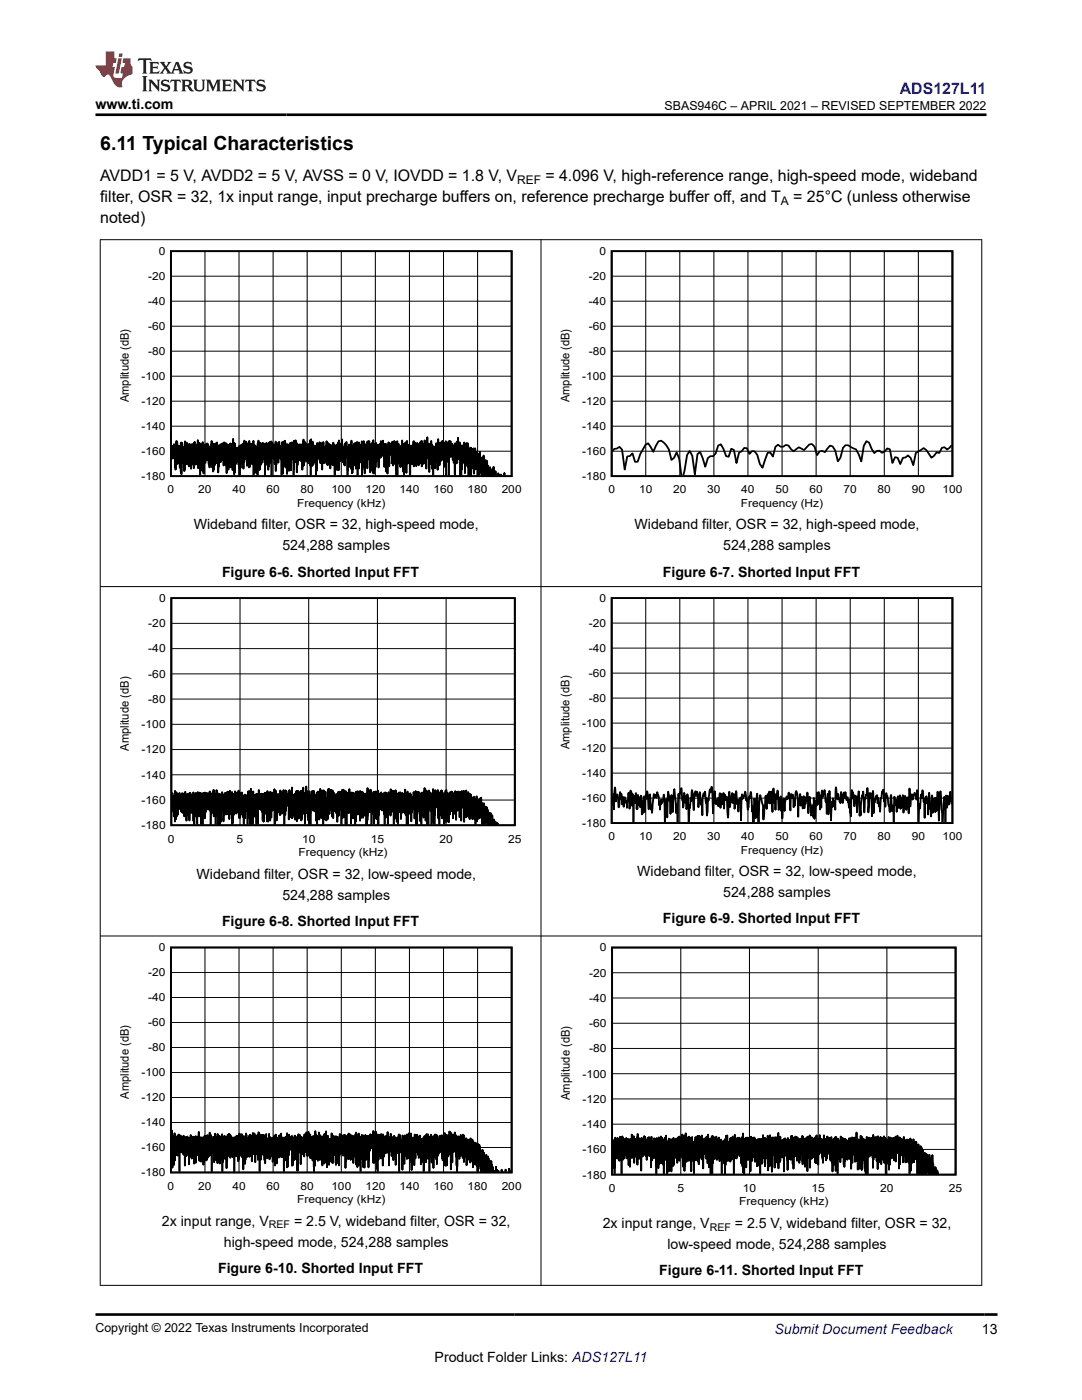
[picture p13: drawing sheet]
<svg xmlns="http://www.w3.org/2000/svg" width="216mm" height="279mm" viewBox="0 0 216 279" stroke-linecap="round" stroke-linejoin="round" font-family="sans-serif">
<defs><g id="words">
<text font-size="3.9" x="20" y="29.9">6.11 Typical Characteristics</text>
<text font-size="3.2" fill="#00f" x="179.6" y="18.7">ADS127L11</text>
<g font-size="3.2">
<text x="20" y="36.1">AVDD1 = 5 V, AVDD2 = 5 V, AVSS = 0 V, IOVDD = 1.8 V, V</text>
<text x="20" y="40.3">filter, OSR = 32, 1x input range, input precharge buffers on, reference precharge buffer off, and T</text>
<text x="108.8" y="36.1">= 4.096 V, high-reference range, high-speed mode, wideband</text>
<text x="158.3" y="40.3">= 25°C (unless otherwise</text>
<text x="20" y="44.5">noted)</text>
</g>
<g font-size="2.8">
<text x="19" y="21.8">www.ti.com</text>
<text x="38.7" y="105.6">Wideband filter, OSR = 32, high-speed mode,</text>
<text x="126.6" y="105.6">Wideband filter, OSR = 32, high-speed mode,</text>
<text x="56.4" y="109.8">524,288 samples</text>
<text x="144.3" y="109.8">524,288 samples</text>
<text x="44.3" y="115.1">Figure 6-6. Shorted Input FFT</text>
<text x="132.2" y="115.1">Figure 6-7. Shorted Input FFT</text>
<text x="39.2" y="175.3">Wideband filter, OSR = 32, low-speed mode,</text>
<text x="56.4" y="179.6">524,288 samples</text>
<text x="127.2" y="174.8">Wideband filter, OSR = 32, low-speed mode,</text>
<text x="144.3" y="179.1">524,288 samples</text>
<text x="44.3" y="184.8">Figure 6-8. Shorted Input FFT</text>
<text x="132.2" y="184.3">Figure 6-9. Shorted Input FFT</text>
<text x="32.3" y="244.6">2x input range, V</text>
<text x="58.7" y="244.6">= 2.5 V, wideband filter, OSR = 32,</text>
<text x="120.3" y="245.1">2x input range, V</text>
<text x="146.6" y="245.1">= 2.5 V, wideband filter, OSR = 32,</text>
<text x="44.7" y="248.8">high-speed mode, 524,288 samples</text>
<text x="133.2" y="249.3">low-speed mode, 524,288 samples</text>
<text x="43.5" y="254">Figure 6-10. Shorted Input FFT</text>
<text x="131.5" y="254.5">Figure 6-11. Shorted Input FFT</text>
<text x="195.9" y="266.1">13</text>
<text x="86.7" y="271.7">Product Folder Links: ADS127L11</text>
</g>
<text font-size="2.8" fill="#00f" x="154.5" y="266.2">Submit Document Feedback</text>
<g font-size="2.5">
<text x="132.6" y="21.9">SBAS946C – APRIL 2021 – REVISED SEPTEMBER 2022</text>
<text x="19" y="265.9">Copyright © 2022 Texas Instruments Incorporated</text>
</g>
<g font-size="2.4">
<text x="103.2" y="36.7">REF</text>
<text x="155.8" y="40.9">A</text>
<text x="25.7" y="80.3" transform="rotate(-90 25.7 80.3)">Amplitude (dB)</text>
<text x="113.7" y="80.3" transform="rotate(-90 113.7 80.3)">Amplitude (dB)</text>
<text x="25.7" y="149.8" transform="rotate(-90 25.7 149.8)">Amplitude (dB)</text>
<text x="113.7" y="149.5" transform="rotate(-90 113.7 149.5)">Amplitude (dB)</text>
<text x="25.7" y="219.2" transform="rotate(-90 25.7 219.2)">Amplitude (dB)</text>
<text x="113.7" y="219.5" transform="rotate(-90 113.7 219.5)">Amplitude (dB)</text>
</g>
<g font-size="2.2">
<text x="31.7" y="50.9">0</text>
<text x="119.6" y="50.9">0</text>
<text x="29.6" y="55.9">-20</text>
<text x="117.5" y="55.9">-20</text>
<text x="29.6" y="65.9">-60</text>
<text x="29.6" y="60.9">-40</text>
<text x="117.5" y="65.9">-60</text>
<text x="117.5" y="60.9">-40</text>
<text x="29.6" y="70.9">-80</text>
<text x="117.5" y="70.9">-80</text>
<text x="28.2" y="75.8">-100</text>
<text x="116.2" y="75.8">-100</text>
<text x="28.2" y="80.8">-120</text>
<text x="116.2" y="80.8">-120</text>
<text x="28.2" y="85.8">-140</text>
<text x="116.2" y="85.8">-140</text>
<text x="28.2" y="95.8">-180</text>
<text x="28.2" y="90.8">-160</text>
<text x="116.2" y="95.8">-180</text>
<text x="116.2" y="90.8">-160</text>
<text x="33.4" y="98.5">0</text>
<text x="39.6" y="98.5">20</text>
<text x="46.4" y="98.5">40</text>
<text x="53.2" y="98.5">60</text>
<text x="59.3" y="101.1">Frequency (kHz)</text>
<text x="60" y="98.5">80</text>
<text x="66.1" y="98.5">100</text>
<text x="72.9" y="98.5">120</text>
<text x="79.7" y="98.5">140</text>
<text x="86.5" y="98.5">160</text>
<text x="93.3" y="98.5">180</text>
<text x="100.1" y="98.5">200</text>
<text x="121.4" y="98.5">0</text>
<text x="127.5" y="98.5">10</text>
<text x="134.3" y="98.5">20</text>
<text x="141.1" y="98.5">30</text>
<text x="147.8" y="101.1">Frequency (Hz)</text>
<text x="147.9" y="98.5">40</text>
<text x="154.7" y="98.5">50</text>
<text x="161.5" y="98.5">60</text>
<text x="168.3" y="98.5">70</text>
<text x="175.1" y="98.5">80</text>
<text x="181.9" y="98.5">90</text>
<text x="188.1" y="98.5">100</text>
<text x="29.6" y="125.2">-20</text>
<text x="31.7" y="120.1">0</text>
<text x="117.5" y="125.1">-20</text>
<text x="119.6" y="120.1">0</text>
<text x="29.6" y="130.2">-40</text>
<text x="117.5" y="130.1">-40</text>
<text x="29.6" y="135.3">-60</text>
<text x="117.5" y="135.1">-60</text>
<text x="29.6" y="140.3">-80</text>
<text x="117.5" y="140.1">-80</text>
<text x="28.3" y="145.3">-100</text>
<text x="116.2" y="145.1">-100</text>
<text x="28.3" y="155.4">-140</text>
<text x="28.3" y="150.4">-120</text>
<text x="116.2" y="155.1">-140</text>
<text x="116.2" y="150.1">-120</text>
<text x="28.3" y="160.4">-160</text>
<text x="116.2" y="160">-160</text>
<text x="28.3" y="165.5">-180</text>
<text x="116.2" y="165">-180</text>
<text x="121.4" y="167.7">0</text>
<text x="127.5" y="167.7">10</text>
<text x="134.3" y="167.7">20</text>
<text x="141.1" y="167.7">30</text>
<text x="147.9" y="167.7">40</text>
<text x="154.7" y="167.7">50</text>
<text x="161.5" y="167.7">60</text>
<text x="168.3" y="167.7">70</text>
<text x="175.1" y="167.7">80</text>
<text x="181.9" y="167.7">90</text>
<text x="188.1" y="167.7">100</text>
<text x="33.5" y="168.1">0</text>
<text x="47.2" y="168.1">5</text>
<text x="59.6" y="170.8">Frequency (kHz)</text>
<text x="60.3" y="168.1">10</text>
<text x="74" y="168.1">15</text>
<text x="87.7" y="168.1">20</text>
<text x="101.4" y="168.1">25</text>
<text x="147.8" y="170.4">Frequency (Hz)</text>
<text x="31.7" y="189.9">0</text>
<text x="119.7" y="189.9">0</text>
<text x="29.6" y="194.8">-20</text>
<text x="117.5" y="194.9">-20</text>
<text x="29.6" y="199.8">-40</text>
<text x="117.5" y="199.9">-40</text>
<text x="29.6" y="209.8">-80</text>
<text x="29.6" y="204.8">-60</text>
<text x="117.5" y="205">-60</text>
<text x="28.2" y="214.8">-100</text>
<text x="116.2" y="215">-100</text>
<text x="117.5" y="210">-80</text>
<text x="28.2" y="219.8">-120</text>
<text x="116.2" y="220.1">-120</text>
<text x="28.2" y="224.8">-140</text>
<text x="116.2" y="225.1">-140</text>
<text x="28.2" y="229.8">-160</text>
<text x="116.2" y="230.2">-160</text>
<text x="28.2" y="234.8">-180</text>
<text x="33.4" y="237.4">0</text>
<text x="39.6" y="237.4">20</text>
<text x="46.4" y="237.4">40</text>
<text x="53.2" y="237.4">60</text>
<text x="60" y="237.4">80</text>
<text x="66.1" y="237.4">100</text>
<text x="72.9" y="237.4">120</text>
<text x="79.7" y="237.4">140</text>
<text x="86.5" y="237.4">160</text>
<text x="93.3" y="237.4">180</text>
<text x="100.1" y="237.4">200</text>
<text x="116.2" y="235.2">-180</text>
<text x="121.5" y="237.9">0</text>
<text x="135.2" y="237.9">5</text>
<text x="148.2" y="237.9">10</text>
<text x="161.9" y="237.9">15</text>
<text x="175.6" y="237.9">20</text>
<text x="189.3" y="237.9">25</text>
<text x="59.3" y="240.1">Frequency (kHz)</text>
<text x="147.5" y="240.6">Frequency (kHz)</text>
</g>
<g font-size="2.1">
<text x="53.7" y="245.1">REF</text>
<text x="141.6" y="245.6">REF</text>
</g>
</g></defs>
<g fill="none" stroke="#000" stroke-width=".35">
<path d="M34.1 50.1h68v44.9h-68zM122.1 50.1h67.9v44.9h-67.9zM34.3 89.5v2.1l.2-2.6v2.1v-2.1l.1 2.4v-2.5l.1 2.4v-2.7l.1 3 .1-2.2v3.9v-4.2l.1 2.2v-1.9v4.4l.1-4.9v1.4l.1-2.3 .1 2.3 .1-2v4.3l.2-3.4 .1 2.2v-2.5v2.7l.1-2.4v1.1l.1-.7v3.8l.1-4.1v2.6v-2.4l.1 4.8 .1-6v6.4l.1-6.4v3.3l.1-3.1v3.7l.1-2.7 .1 3 .1-3.1 .1 4.6v-4.9l.1 4.6v-5.6l.2 4.3v-3.6l.1 3 .1-3.5v4.4l.2-3.3v2.7v-2.8v3.4l.1-3.4 .1 3.8 .1-4.5 .1 4.4 .1-4.3 .1 4.9 .1-4.8v4l.1-4.2v3.7l.1-3.6 .1 4 .1-4.1 .1 4.9 .1-5.1v3.8v-4l.1 4v.2l.1-3.6 .1 3.9v-3.9v-.1l.1 3.2v-2.8l.1 2.2 .1-2.3v1.9l.1-3.1 .1 5.7v-3.3v-.3v1.8l.1-1.8v2.3l.1-3.8 .1 2.3v-2.1v6.3M39.9 94.9l.1-5.3v1.7v-2.2v2l.2-2.4v4.7l.1-4.4v4.9l.1-5.7 .1 3.5 .1-3v5.8l.1-5.7 .1 2.2 .1-2.2v2.3v-1.9v1.5l.1-1v2.7v-3.5l.1 2.4v-2.7l.1 3.1 .1-3.2 .1 3.3v-2.6l.1 2.3v-2.9l.2 4.1v-3.7l.1 4.3 .1-3.9v3.7v-3.4l.1 2.9v-3.2v1.8l.1-2v2.8l.1-4 .2 5.3v-4.9v1.5l.1-.8v4.8v-4.3v4.5l.1-5.2v4.9l.1-4.8v1.9v-2.3l.1 3 .1-2.2v3.4v-3.8v3.1l.1-3.6 .1 2.8 .1-2.2v1.2v-1.1v3.3l.1-4.2 .1 2.9v-2.4v1.6l.1-1.5v1.4v-.6v4.6l.1-5.1 .1 4v-3.5v2.8l.1-3.4v1.8l.1-1.8v1.9l.1-2.3v3.6l.2-3.4v3v-3.2l.1 2.1 .1-2.3 .1 2.9v-2.3l.1 1.3v-.7v3.2l.1-4.6 .1 3.4 .1-3.1v2.1l.1-1.5v3.6l.1-4.4v1.8v-1.4l.1 5.6 .1-5.4v1.6l.1-1.9 .1 1.5v-1.3l.1 4.8v-4.9l.1 4.3 .1-4.4 .1 4.6 .1-4.8 .1 4.2v-4.1l.1 4.6v-4.5l.2 2.8v-2.5v4.8l.1-6.2v4.2l.2-2.8v1.5v-.4v4.6l.1-6.3v5.9l.1-5.5 .1 3.9 .1-3.3v2.1l.2-2.1v2v-2l.2 2.2v-2.3l.1 3.5 .1-3.7v4.2l.1-4.3v5.8l.1-5.5 .1 4.1v-3.5l.1 1.9v-2.4v2.9l.1-3.6v2.5l.1-2v2.9l.1-3.2v3.6l.1-4 .1 5 .1-5v3.7l.1-4.3v3.5v-2.6v2l.1-2.5 .1 2.8 .1-3 .1 3.2v-2.9l.1 4.6v-4.3l.2 3.9v-3l.1 2.6 .1-3.9v5v-5.3l.1 5.2 .1-4.7 .1 4.2v-4l.1 3.1v-2.2l.1 2.2v-2.4l.2 1.7v-2.6v4.2v-3.2l.2 2.1v-3.6v6.9l.1-6.1v5.6l.2-5.5 .1 3v-2.8v4l.1-4 .1 5.4v-5v4.1v-4.4l.1 3.8 .1-3.9v5.8v-6.4l.1 3 .1-3.6v3.8v-2.1l.1 1.9 .1-2.4v4.7v-4.4l.1 4.2v-5.2l.2 4.3 .1-4.2 .2 3.8v-3.9l.1 2.9 .1-2.8v1.6l.1-1.3v2.7l.1-2.6 .1 6v-6.4l.1 3.3 .1-3.4v2.6l.1-2.1v3.9v-4.4l.1 3.9 .1-3v2.4l.1-2.2v.6v-.6v.2v4.1l.1-4.2v2.6v-2.7v3.6l.1-4.8 .1 3.4 .1-2.7v2.8v-3.6l.1 4.1 .1-4.2 .1 6.8 .1-6.6v3.1l.1-2.7 .1 2.8 .1-2.9v2.4l.1-2.2 .1 3.7 .1-3.3v.1v3.3l.1-4.5v5.9l.1-5.2v4l.1-4v3.5v-3.2l.1 3.1 .1-3.8 .1 3.9 .1-3.5v.3v-.5v1.5v-1.8l.1 1.9v-2v3.1l.1-2.1 .1 2.3 .1-2.5 .1 2.7v-2.7v.2l.1 5.7v-6.1v4.3l.1-4.9 .2 6.3v-5.7v3.7l.1-3.7 .1 3.3v-3.8v4.7l.1-5.1 .2 5.4v-4.1l.1 2.6v-2.3v2.3v-2.1l.1 1.5v-.7l.1 4.1v-6v3.7v-2.9l.1 3.5v-3.4l.1 1.3v-.9v3.4l.1-4.6v3.3v-3l.1 5v-4.7v3.4l.2-4.3v1.9l.1-1.3v4.9l.1-5v3.6l.1-4.2v3v-2.5l.1 2.6v-3.1l.1 2.8 .1-2.7 .1 3.4v-3.2v6.3M58.6 94.9l.1-7 .1 3.1v-2.5l.1 3.7 .1-4.3v3.2l.2-2.6v2v-1.4v5.2l.1-5.8 .1 4.4v-3.6l.1 2.6v-2.7l.1 1.8v-2.2l.1 2.7 .1-2.8 .2 3.3 .1-3.3 .1 3.1v-3l.1 5 .1-5 .1 4.3v-3.7v3.3l.1-5v5.2v-4.7v3.6l.1-3.3v3.8l.2-4.1 .2 3.2v-2.8l.1 2.2v-2.2v3.5v-3.3l.2 2.9 .1-2.5v3.2l.1-3.5v3.4v-.5v-3.2l.1 2.8 .1-2.3 .1 3.8v-5l.1 7 .1-7.2v3.4v.5v-3.2l.2 4.6 .1-4.9v4.6l.1-3.3v3.3v-2.7l.1 2.3 .1-3.3 .1 2.8v-2.9l.2 3.6v-3.3v5.7l.1-5.8 .1 4.8 .1-5.5v3.5l.1-2.8v1.4v-1.8l.1 2.7 .1-2.2v1.6v-2.1l.1 1.9 .1-2.4 .1 4.2 .1-3.9v3.3l.1-2.8v3.4v-3.5l.1 3.6v-4.1l.1 5.3v-5.1l.1 2.7v-3l.2 4.2 .1-2.9v2.1l.1-2v1.7l.1-2.2v3.1v-3.2l.1 2.3 .1-2.4v2.1l.1-3v4.4l.1-4.2 .1 4.5v-4.3l.1 4.2v-4.2l.2 3.1 .1-2.6v3.1l.1-3.4v4.8v-4.6l.1 .3v-.4v3.5l.1-3.2 .1 3.5v-3.4l.2 3.6 .1-4.5v4.6l.2-4.2 .1 6.1 .1-5.9 .1 3.1 .1-2.4v4.2l.1-4.7v3l.1-3.4 .1 4.2v-4.1l.1 5.1v-5.7v3.3l.1-3.6 .1 5.9v-4.6l.1 2.1v-2.5l.1 3.2 .2-3.6v3.1l.1-1.9v.8l.1-2.7v3.1l.1-1.5 .1 2.9v-2.9v3l.1-3v2.5v-1.9v2.8l.1-3.6v2.6l.1-2.4v3.6v-4.4v3.4l.1-3.2v2.6l.1-2.3 .1 2v-.2v-2.6v3.1l.2-2.2v2.1v-2v5.7l.1-4.2v-.2v3.5v-4v.7l.1-1.2v1.9v-2.2l.1 3.8 .1-4.3v4.5l.1-3.5v.2v-1.1l.1 2.3 .1-2.3 .1 4.8v-5.7l.1 6.5 .1-5.4v5.4l.1-4.9v4.1l.1-4.6 .1 3.9 .1-3.4v3.1v-4v3.5v-3.7l.1 3 .1-2.6v2.1l.1-1.7v3.3v-2.7v3.7v-5l.1 1.7v-1.9l.1 3.2 .1-3.3 .1 6.7M71.4 94.9v-6.3l.1 4.5v-3.9l.1 1.4v-.6v3.5v-5.2l.1 4.1 .1-3.7v3.6l.2-3.5v1.7l.1-1.7v1.5v-1.3v3.3l.1-4.2v6.8l.1-6v-.3l.1 3.4v-2.3v2.1l.1-2.3 .1 2v-3.5v4.9l.1-4.4v4.8l.1-4.4v5.6l.1-5.5v2.5l.2-2.9v2.4l.1-1.7v1.4v-2.5l.1 5.3 .2-5.5v1.6l.1-1.3 .1 2.1v-2.4l.1 3.7v-2.9v1.3v-1.1l.1 5.3v-5.1v2.4l.2-3 .1 2.8v-3l.1 5.6 .1-4.8v5.2l.1-6.6 .1 6.7 .1-5.9v5.2l.1-5.2v4.9l.1-4.6v4.4l.2-4.9v3.7l.1-3.3v2.7l.1-2.5v2.3l.1-1.8v2.5v-3.3l.1 4.6 .1-4.3 .1 1.9 .1-2.3 .1 2.7 .1-3.3v3.2l.1-1.8v1.3l.1-2.2 .1 2.1 .1-1.8v2.2v-3.1v2.2l.1-1.5 .1 2.2v-2.1v2l.1-1.6v2v-1.9v4l.1-4.6 .1 4.1 .1-4.1 .1 5.5v-5.4l.2 3.4v-2.9v5.3v-4.6l.1 2.2v-2.5v3.3l.1-4.6 .2 4.7v-4.5v2l.1-.5v.7v-1.7v1.7l.2-2.2 .1 1.9v-1.4v1.9l.1-2.7 .1 4.2v-3.2l.1 3.4v-3.6v2.4v-2.3v3.8l.1-4.8 .1 2.5v-1.3v2.3l.1-3.6v2.7v-2.6l.1 3.8v-3l.1 3.8v-2.5l.1 2.2v-1.6v3.1l.1-4.1v5.1v-5.1v3.8l.2-5.6v6.9v-6.2v.8l.1-1v3.9v-3.7l.1 3.6v-3.7v3.9l.1-2.9 .1 3 .1-3.4 .1 3.9v-3.9v4l.1-3.8v2.9l.1-3.1v3.4v-3.7l.1 2.4v-3.4l.2 6.2 .1-5.1v3.6l.1-3.4v5.6l.1-6.4 .1 3.7v-2.3l.1 1.8v-2.8l.1 2.3v-2.9l.1 6.2 .1-6.4 .1 4.1v-3.4v2.9l.1-2.6v3.5l.1-3.7 .1 3v-3l.1 2.1 .1-1.9v5.9M81.9 94.9v-5.8v2l.1-2.2v3.3l.1-3.1 .1 3.6 .1-3.7 .1 3v-2.6v2.7l.1-4 .1 5v-5l.2 4.2v-3.3l.1 2.5 .1-3.1v2.3v-1.9l.1 4.2v-4.1v.6v-.7v1.8v-1.9l.1 3.7 .1-4v3.8v-3.1l.1 3.4v-2.9l.1 3.3 .2-4.3v3.7l.1-3.4v3.6l.1-4.3v4.1l.1-3.6 .1 3.1v-3.8l.1 5.1v-4.2v2.2l.1-2v2.2l.1-2.7v3.1v-3.1l.1 4 .2-4.7 .2 3.6v-2.9l.1 1.3v-.7l.1 4.3 .2-6.2v3.9v-2.8l.2 3.1v-2.5v1l.1-.7v4.2v-4.7l.1 5.4v-5.5l.1 3.1 .1-3.2 .1 2.1v-1.5v3.3v-4.5l.1 4.8 .1-4v4.8l.1-4.3v1.1v-1.4l.1 2.6v-2.5v5.8M86.5 94.9v-5.6v3l.1-3.2 .1 2.2 .1-2v1v-.7v3.9l.1-2.8v-.4v2l.1-3.3v3.2l.1-3.8v2.6l.1-2.4v3l.1-1.8v4l.1-6.2 .1 4.5 .1-3v2.2l.1-1.8v3.4v-4.6l.2 2.8v-2.8l.1 2.6v-2.1v3.2v-3.2l.1 3 .1-3.3v3.1l.1-3.6v3.7v-2.4v1.2l.1-1.4v2.2l.1-2.4v2.8l.1-3 .1 4.5v-4.1v1.5l.1-2.3 .1 3.9 .1-4.2v6.9l.1-5.5v-.3v1.9l.1-2.5 .1 3 .1-3.3v1.9v-1.6l.1 6.4M89.6 94.9v-6.9l.1 2.8 .1-1.9 .1 1.4v-2.3v3.2l.1-2.7v2.6v-2.1l.2 1.8v-2v2.1l.1-2.3 .1 3.2v-2.3l.1 2.1v-2.6v3.4l.1-3.5v2.7l.1-2.4 .1 5.5v-6.2v4.1v-3.5l.1 3.5 .2-4.2v3.9l.1-4.2v4.3l.1-3.1v2.5l.1-4.4 .1 3.9 .1-2.8v2.9l.1-3.1 .1 3 .1-2.5v6.1M91.9 94.9v-6.1v6.1M91.9 94.9v-5.3l.1 5.3 .1-5.9 .1 3.3v-3.4l.1 3.1 .1-3 .1 3v-2.6l.1 2.5v-3.3v3.8v-4.1l.2 6.1 .1-4.9v2.8l.2-3.9v3.8v-1.7v2.2v-4l.1 4.2 .1-4.5v4.8l.1-4.5v3.6l.1-3.1v5.7l.1-5v5M93.6 94.9l.1-4.8v3v-3.3v.5l.1-.8v2.7l.1-2.9 .1 5.6v-5.6v5l.1-4.8 .1 4 .1-3.7 .1 3.3v-3.4v1.8v-2l.1 2.7v-2.7l.1 5.1v-3.7l.1 2.4v-3l.1 3.3v-4.1l.1 4.2 .1-3.6 .1 3.4 .2-3v4.4l.1-4.4v2.8v-2.6l.1 1.8 .1-1.8v1.4v-1.3v.3l.1 3.6 .1-4.5v2.6l.1-1.4 .1 2.6 .1-2.6 .1 3.5 .1-3.6v3.6l.1-3.3 .1 3.3v-4v4v-3.4l.2 2.9 .1-2.4v2.9"/>
<path d="M96.9 94.9v-3.1l.1 3.1 .2-2.5v2.5v-2.9v2.7v-1.5l.1 1.7 .1-2 .1 2M97.5 94.9v-.7l.1 .7M97.6 93.9v1zM97.7 94.9v-1.1v1.1M97.7 94.9v-.8v.8M97.7 94.9l.1-1.7v1.7M97.9 94.9v-.2v.2M98 94.1v.8zM98.1 94.9v-.7v.7M98.1 94.9v-.8v.8M98.2 94.9v-1.1v1.1M98.2 94.9l.1-1v1"/>
<path d="M98.3 94.9v-1.4v1.4M98.4 94.9v-.2v.2M98.5 94.9v-1.7v1.7M98.9 94.9v-.8v.8M99.3 94.9v-.3v.3M99.4 94.4v.5zM99.8 94.9h.1M100 94.9v-.2v.2M100.7 94.9v-.5v.5M122.2 90l.4-.4 .5-.1 .5-.3 .5 .5 .6 4 .5-2.6 .5-.1 .5-.5 .5 1.7 .5-.1 .6-1.5 1-1.8 .5-.3 1.1 1.7 1-2.1 .5-.2a4.5 4.5 0 0 1 2.1 3.9l.5-.4 .5-1.1 .5 1.3 .4 3.3M189.9 88.9l-.9 .8-.5-.5-.6 .2-.5 1-.5-.1-.5 .7-.5 .4-1.1-1.6-.5-.4-1.6 1-.5 2.4-.5-1.4-.5-.5-.5 .4-.5 .1-.6 1.2-.5-1.2-.5-.2-.5 1.2-.5-2.7-.6-.2-.5 .6-.5 .3-.5-.5-.5 .1-.6 .4-1-2.1-.5-.2-.5 .9-.5 3.1-1.1-2.4-1.5-.8-.6-.1-.5 .6-.5 2-.5 .7-.5-2.2-.6-.8-.5-.2-1 1.3-.5-.2-.6 .1-.5 .7-.5-1.7-.5-.5-.5 .1-1.1 1.1-1-.5-1 .8-.6-.5-.5-.7-.5-.1-.5 .4h-.5l-.5-.5-.6 .5-.5 1.9-.5-.8-.5 .1-1.1 2.9-.5-.7-.5-1.8-.5-.7-.5-.1-.5 .6-.6-1.1-.5-.1-.5 .7-.5 .3-.5 2-.6-2.6-.5-.2-.5 1.6-.5-.2-.5-1.4-.6-.9-.5 .2-.5 1.6-.5 .6-.5-.1-.6 .4-.5 1.8-1-3-.5 .4-.6 4.1-.5-3.7-.5-1-.5 .8-.8 4.1M122.1 119.4h67.9v44.9h-67.9z"/>
<path d="M122.2 160.1l.1 .6 .1-2.2 .1 3 .2-4.4 .2 2.9 .2-1.5 .4 2.6 .2-3 .2 1.4 .1-1.1 .1 2.1 .2-1.5 .2 2 .2-1.9 .3 1.2v-.6l.1 1.5 .3-3 .2 3.2 .2-3.6 .3 .9v2.1l.2-2.3 .1 5.6 .1-4.9 .1-.3 .1 1.4 .1-2 .2 3.1 .1-.7 .1 .8 .1-2.9 .1 2.1 .2-1.6 .2 2 .1-2.3 .2 3.7 .2-2.7v2.5l.2-3.4 .2 3.2 .1-3.1 .1-.3 .1 .7 .1-1.5 .3 3.6 .3-3 .2 3.1 .1-.8 .1 1.4 .4-3.7 .1 .7 .2-.6 .2 .6 .1-1.1 .1 .1 .3 .9v1.6l.1-.7 .1 1.6 .1-1.4v.3l.2-1v.8l.2-.5 .1 .2 .2-1.4 .2 5.5M132.7 164.1l.2-4.6 .2 3.6 .2-5.1 .3 1.9 .1-.4 .1 2.9 .2-3.7 .2 3.4 .4-4.6 .3 4.8 .1-1.9 .1 .2 .1 3.5M135.3 164.1v-5.3l.1-.4 .1 .9 .4-2 .4 3.9 .2-3 .2 2 .1-1.3 .2 2.6 .2-3 .1 .5 .1 5.1M137.4 164.1l.2-3.4 .1 .5 .1-2 .1 .7 .2-2.2 .4 4 .1-3.4 .2-.4 .1 1 .1-.9 .2 .6 .2 2.5 .2-3 .1 .1 .2 2.4 .1-1 .1 3.1 .1-3.3 .2-1.1 .1 .5 .2-.8 .2 2.2v-.9l.2 3.5 .1-3.2 .1-.3 .1 .5 .2-2.2 .2 .5 .2-1.1 .3 5.3v-2.2l.2 .2 .1-2.4 .1 2.4 .1-.2 .1 .4 .1-.5 .1 .4 .1-1.1 .1 1.6 .3-2.6 .2 2.9 .1-2.8 .1 1 .1-.8 .1 .4v1.5l.2-2.3 .1 3.2 .1-2.8 .2 1.1 .2-.7 .3 4.2 .2-5.2 .2 3.1 .1-1.9 .1 1 .2-1.9 .2 2 .1-1.8 .2 2.9 .3-3.5 .1 2.5 .1-.2 .1 .4 .1-.9v2.3l.2-2.3 .1 .6 .1-1.1 .2 4.5 .2-5.2 .1 .9 .1-.6 .1 .2 .1-.1 .2-.9 .3 1.8v-.5l.1 .2 .1 2.1 .3-2.6 .1-.1v.4l.2-1.3 .3 4 .1-1.1v3.2M150.3 164.1v-2.6l.1 2.6 .1-4.7 .3 3.9 .2-4.9 .4 5.7 .3-5.4 .5 1.8 .1 3.1 .1-2.1 .1 1.3 .2-3.7 .1-.3 .2 2.6 .2-2.9v-.1l.2 1.9 .1-2.3 .1 2.4 .3-2.4v.1l.2 3.9 .3-4.7 .3 4.3 .2-2.9v-.3l.1 1 .1-1.6 .3 3.8 .2-2.3 .1 1.6 .1-2 .1 3 .1-2.4 .1 3.9 .1-3 .2-1.1 .1 2.6 .2-2.3 .2-.7 .2 .6 .1-.1 .2-1.2 .3 3.6 .1-3.4 .2 .8 .2-.6v.1l.2 2.4 .1-1.5 .1 1.2v-.2l.1-2.4 .2-.3 .2 1.2 .2 3.9 .1-3.5 .1 1.1 .2-2.1 .1 2.3 .1-1.8 .3 2.4 .2-2.5 .1 2.4 .1-1.3v-.2l.2 .7 .3-2.3 .2 4.1 .2-3.3 .2 1.4 .1 2.4 .2-2 .1 .5 .2-.5v2.3l.1-3.8 .1 4.1 .3-3.6 .1 1 .1-2.6 .2 2.3 .2-2.4 .2 3.5 .1-2.9 .2 2.5 .1-3.5 .1 1.4 .2-1 .1 .4 .1-.8 .2 2.3 .2-.3v.5l.1 2.2 .2-4 .1 4.1 .2-4.7 .3 2.8v3.1l.2-3v-.6l.1 1 .1-1.8 .1 1.6 .1-1.1 .1 .6 .1-.4 .1 1.6 .1-4.5 .3 2.4 .1-1.1 .4 1.6v-.5l.1 .8 .1-2.2 .2 .5 .2 1.7 .2-2.1 .2 1 .1-1.1v.1l.2 1.5 .2-.6 .4 2.2v-1.7l.3 3.3 .2-5.2 .1 1.7 .1-1.3 .3 2.8 .1-2.2 .1 1.5 .1-1.3 .2 3.2 .1-3.1 .2-1.1 .2 4.9 .2-1v.9l.2-2.9 .1-1.1 .1 .4 .1-1.1 .2 4.2 .1-.1 .1-2.9 .1 .3 .4-2.2 .2 4.8 .2-3.8 .2 .9 .1-.9 .1 .4 .1 4.2 .2-5.1 .1 4.5 .1-2.4 .1 .3 .3-1.3 .1 .3 .1-.5 .1 1.6 .1-1.1 .2 1.8 .1-.7 .1 1.7 .1-2.6 .1-.2 .1 .1 .1-1.3 .3-.4 .1 2.4 .1-1.1 .2 2.1 .1-2.7 .4 1 .4 2.8 .2-3.4 .2 3.2 .2-1.2 .1 .4v3l.2-5.1 .2 1.7 .2-1v2.3l.3-3.1 .1 2.3 .1-1.6v.2l.2-1.1 .1 2.7 .3-2.2v1.8l.2-2.3 .1 3.5 .2-3.3 .1-.1 .3 2.8 .2-2.5v1.2l.2-.5v2.5l.1-4.9 .2 3.6 .2-2.3 .2-.2 .1 1.1 .4-1.4 .4 1.4 .1-1.9 .2 6.4M183.3 164.1l.2-3.7 .1 1 .2-2.8 .1 .7 .2-1.6 .2 2.4 .1-.3 .1 3.4 .1-3.9 .1 .8 .1-1.2 .2 1.5 .1-.9 .1 3.1 .2-4.4 .1 3.2 .2-.1 .1 1.6 .2-4.2 .1 3.5 .1-2.3 .1-.4 .1 .4 .1-.7 .1 2.9 .2-2.9 .1 2.6 .2-3.8 .2 5.8 .4-5.9 .3 6.2M188.1 164.1l.4-5.1 .1 .8v4.3M189.9 160.5l-.3-2.5-.3 2.6-.2-1.8-.1 2.4-.2-2.5-.1 5.4M34.1 189.1h68v44.9h-68zM34.3 228.1v1.5v-4l.1 7.4 .1-6.3v3.3l.1-3.1 .1 3.5v-3v5.1l.1-6.4 .1 5.5 .1-4.6 .1 3.5 .1-3.7 .1 3.7v-3.4l.2 3.5v-3.1v2v-2.3l.1 2.6 .1-3.4v3.1l.1-2.5v6.8v-7.3l.2 3.3 .1-2.8v2.1l.1-1.6v2.5v-3.3v2.6l.1-2.2 .1 2.6v-2.7l.1 1.4v-1v2.9l.1-3.7 .1 3.9 .1-3.2 .1 5.3v-5.5l.1 3.7v-3.9l.1 3.7 .1-2.8v2.9l.2-3.9v2.8l.1-2.4 .1 2.1 .1-2.3v5.4l.1-4.4 .1 2.5v-2v2.4l.2-4.4v3.7v-3.5l.2 4.5 .2-4.2v2.9l.1-3.1v3.3v-2.8l.1 1.8v-1.2v.2v4.1l.1-4.6v1.5l.1-1.8v2.6v-2.6v3.4l.1-3.9 .1 5.3v-5.3l.1 2.8v-1.9v1.6l.1-1.7v1.5v-1.9l.1 2.5 .1-2.5v3.4v-3.8l.1 3.1 .1-4 .1 5.8 .1-4.7v2.4l.1-1.6 .1 2.8v-3.6v4.9v-4.4l.1 3.7 .1-4.2 .2 3.5v-3.4v1.3v-.5l.1 4.6v-5.1l.1 4.5 .1-4.8v2.5l.1-3v4.4l.1-3.7 .1 4.3v-4.2l.1 4.2 .1-5v4.7v-4.5l.1 4v-4.2l.2 4.3v-3.8l.1 3.1v-2.4l.1 .8v-.4v2.4v-4.6l.2 3.8v-3.3v3.1l.1-3v3.5l.1-1.9v5.6l.1-6.6v.2v-.3l.1 1.1 .1-1.2v1.7v-1.8l.1 1.7v-1.7l.1 5.1v-4.7l.1 1.5v-1.8l.1 3.1v-3.8l.1 5.2 .1-3.6v.8l.1-1.6 .1 3.3 .1-2v3.7v-5.8v5l.2-4.7 .1 4.7v-4.6l.1 5.5 .1-5.2v2.6l.2-2.8v4.5v-4.4l.1 2.1 .1-2.7 .1 7.5v-5.9l.1 4v-4.5v3v-3.1l.1 1.9v-1.8v1.5l.2-2.2 .1 4.6 .1-4.5v3.7l.1-3.5 .1 6.1v-6.2l.1 4.7 .1-5.1 .1 4 .1-3.6v2.6l.1-3.2 .1 4.5v-4.5l.1 3.4v-2.4l.1 3.8v-4.5l.1 2.5v-2.3v.2l.1 2.4v-2.5v3.7v-3l.1 2.4 .1-2.9v3.8l.1-3.9v2.4l.1-2.4v1.1v-.4l.1 3.2v-3.3v6.2l.1-6.8v3l.2-3.1v3.6v-2.8v1.7l.1-1.6 .1 3v-4.1l.1 3.3v-2.8l.1 2.5v-2.9l.1 5 .1-4.7 .1 4.2 .1-5.1 .1 2.7 .1-2.5v4.3l.2-4v3v-3.4l.1 4.7 .1-4.1 .1 3.7v-3.4v.2v6l.2-6.7 .1 2.6 .1-1.5v4.5v-4.9l.1 4.1 .1-5.3 .2 4.8v-3.5l.1 1.7v-1.8l.1 3 .1-3.4v2.5l.1-2.4v1.2v-.7l.1 3.3v-4.3l.1 3.6v-3.8l.2 4.4 .1-4.1 .1 5.1 .2-5.7v3.3l.1-2.5v2.5v-2.1v3l.1-3.8v3.7v-4l.2 4.5v-4.1v5.3l.1-5 .2 2.1v-2.2v2.7v-2.9l.2 3.8v-3.2l.1 4.3 .1-5.6 .1 4 .1-3.1v7M51.8 233.8v-6.4l.1 4v-4.2v2l.1-2.8v5.1l.1-4.3v3.7v-3.6l.1 3 .1-3.8 .1 2.6 .1-2.5v3.8v-3.9v3.7v-3.6l.1 3.3v-2.6l.2 4.2v-4.9l.1 5.6v-4.9l.2 2.8v-3.8l.1 4 .1-3v2.2v-1.9v3.6l.1-3.5v2.6v-2.5l.1 .9v-1.3v2v-2.3l.1 2.6 .1-3.4 .1 5.1 .1-4.2v2.9v-3.2l.1 2.7v-2l.1 1.4v-1.5v2l.1-2.3 .1 3.7 .1-3.8v4.8l.2-4.7v2.9l.1-3.4 .1 2.7v-2.2v.9v4.5l.1-5.9v2.7l.1-3 .1 4.5v-4.4v3.7l.1-3.2v.5v4.7l.1-5.2v2.7l.1-2.4v1.6l.1-1.7v2.3l.1-2.2v3.7l.1-4.4 .1 3.5v-3.5v2.3v-1.9v2.1l.1-2.1v2.3l.1-2.1v3.4l.1-4.4v4.8l.1-3.6v-.1l.1 3 .1-3.3 .1 4 .1-3.9v6.7M56.7 233.8v-5.1v.3v-1l.1 2.4v-2.5v1.7l.1-2.5v3.2l.1-3.5 .1 4.8 .1-4.3v2.1v-1.7l.1 5.3v-6.9l.1 6.7v-5.1l.1 3.4v-3.8v3.3l.2-4.2v3.1l.1-2.4v1.1v-1.3l.2 2.5v-2.3l.1 2.2v-2.5l.1 1.9v-1.8l.1 5.8v-6l.2 5.8v-5.1v4.2l.1-4.1v3.3v-3.1l.1 3.8 .1-4.9 .1 4.7v-3.3v-.3v3.1l.1-3.3v-.4l.1 2.6v-2.8l.2 4.3v-2.9v2.6v-2.5v5.3v-6l.1 5.8 .1-7.1 .2 3.4v-3.4l.1 3.6v-3.5l.1 3.2v-3l.1 5.6 .1-5.5v2.9l.1-2.8 .1 3.5v-3l.2 2.5 .1-3v1.9l.1-1.8v3.8l.1-4.4v3.3l.1-3.2 .1 3.5 .1-4 .1 3.3 .1-2.6v.1v3.9l.2-4.6v3.6v-3.8l.1 4.3v-2.6l.1 1.8v-1.9v2.7l.1-3.7v4.3l.1-4.4v4.7v-3.9l.1 2.2 .1-2.3v3l.1-3.2 .1 4.4 .1-3.9v4.2l.1-4.9v2l.1-1.9 .1 7v-5.7v.9l.1-1.4v5.1l.1-7 .1 5.5 .1-4.8 .1 4.8v-3v.6v-.9l.1 2.2v-2.4v2.6l.1-3.6v4.8v-4.8v5v-4l.1 3.5 .1-4.2v3.1v-4.1l.2 5.5 .1-5v3.1v-2.2l.1 2.6 .1-2.2v2.8v-3.8l.1 2.9 .1-2.7v5.6v-4.9l.1 2.2 .1-3.1 .1 4.1 .1-4.4v5.7l.1-5.9 .1 5.4v-5l.1 5.3 .1-6.2 .1 7.2 .1-5.5v.8v-1l.1 3.5v-4.1l.1 5.1 .1-4.2 .1 4.9v-5.2l.1 1.3 .1-.9v3l.1-3.3 .1 4.5 .1-5.7 .1 5.9 .1-5.5 .1 5.5 .1-5.3 .1 3.7v-3.7v3.3l.1-3.3v1.5v-1v3.2l.1-2.6v-.2v2.2l.1-3.2v5.8l.1-4.9v2.8v-2.7v2.2l.1-3 .1 4.5 .1-4.5 .1 5.3v-5.1v4l.1-3.9 .1 5.4v-5.1v3.3l.1-4.5 .2 4v-3.9v3.5v-2.4v-.3l.1 1.9 .1-1.9v2.8l.1-3.4v3.2l.1-1.2v.8v-2.2l.1 3.5v-3.6l.1 2.4v-3l.1 2.7 .1-2.7 .1 2.4v-2.2v6.4l.1-6.4 .1 5v-4.6l.1 2.2 .1-2.4v2.7l.1-2.9 .1 4.6 .1-5.1 .1 4.4v-4.2l.1 2.3v-2.2l.1 2.1v-1.9v4.3v-4.6l.1 5.1v-4.9v3.9l.1-3.4v1.9l.1-1.7v2.4v-3.1l.1 3.9 .1-3.7 .1 5.3v-5.2l.1 2.2v-2.4l.1 4.1v-3.4v1.7v-1.9l.1 1.9 .1-2.7v3.2l.1-3.6 .1 6.4v-5.2l.1 3.7 .1-4.5v.6v-.3v6.2v-6.2l.1 3 .1-3v1.7v-1.1l.1 4v-5.1l.1 6.4v-5.2l.1 2.9 .1-3.3v6.8"/>
<path d="M72 233.8v-6.9v4.2l.2-4.1v2.3v-2.8v4.8l.2-4v5.6l.1-6.3 .1 3.1 .1-2.9v6.2l.1-5.9v2.1l.1-2.7 .1 5 .1-4.4 .1 4.2v-4.6l.1 2.9 .2-2.5v1.8v-2.2v6.3l.1-5.8v4.4l.1-4.1v2.1v-2.8l.1 2.9 .1-3.4v2.5l.1-1.5v1.7l.1-1.5 .1 1.7 .1-2.8v2.2v-2.1l.2 5.5v-6.3l.2 6.4 .1-5.4 .1 5.2v-4.1v3.3l.1-5.3v6.1v-4.3v-.2v1.4l.1-2.5v2.7l.1-2.6v6.9l.1-6.4v6.9M75.4 233.8v-4.8v-.6v1.8l.1-3.4v4.7v-5.1l.1 3.4v.3v-3.6l.1 4.1 .2-3.6 .1 2.8v-2.3v3.7v-4.9l.2 3.3 .1-2.9 .1 5.9v-6.2l.1 2.6 .1-1.5v2.8v-2.3v2.9l.1-3.6 .1 2.9v-3.4v3.4v-3.3l.1 2.1 .1-2.3v3.3l.1-3.1 .1 3.2 .1-4.2 .1 3.9 .1-3v2.2l.1-1.8v5.4v-5v2.4l.1-2.1v-.2v2.2l.1-2.9 .1 1.8 .1-2.5 .1 3.3v-2.4v3.5l.1-3.5 .1 3.2 .1-2.9v3.1v-3.7l.1 4.6v-4.1v3.2l.1-3.9 .2 4 .1-3.7 .1 5.5v-5v1.1l.1-1.5v2.8l.1-2.7v2.8v-2.6l.2 2.8v-2.7v.7l.1-1.3v2.4l.1-2.9v7.4M79.7 233.8v-7.4l.1 3.6 .2-2.4 .1 2.2v-2.2l.1 1.9v-1.8l.1 2.1v-1.6v5.3v-6.9v4.8l.1-4.3 .1 4.2 .1-3.9v3.8v-3.5l.1 .5v4.1v-5.5l.1 1.7v-1.9v3.1l.1-2v3l.1-3.5 .1 3.6 .1-2.7v3.2v-4.9v3.5l.2-3.4v4.2l.1-3.7v4.2l.1-5.1 .1 2.9v-2.8l.2 4.3 .1-4.3v5.7l.1-5v6.6l.1-6.3v3.4l.1-3.1 .1 .2v4.5l.1-5.2 .1 2.9 .1-2.4v5l.1-6.1 .1 4.8v-4.3l.1 3v-2.8l.1 2v-2.2l.1 2.4v-2.9l.1 3.3 .1-3v3.8l.1-3.4 .1 4v-3.8l.1 2v-2.5l.1 3.1v-3.3l.2 5.8v-4.7v1l.1-1.4 .1 3.8v-3.7v3.1l.1-2.9v2v-1.6l.1 3.9v-4.8l.1 6.6 .1-6.7 .1 3.1v-3.4l.1 5v-4.8l.1 3.2v-3.5l.1 5.4 .1-5.7 .1 3.8 .1-3.2v4.4l.1-4.9 .2 4v-3.4l.1 6.8M85.7 233.8l.1-7v4.2l.1-3.9 .1 3.2v-3.9l.1 5.6 .1-4.2v1.5v-1.9v3.1v-2.3l.1-.1v1.8l.1-3v2.3v-2.5l.1 6.4v-5.4v1.4l.1-2.2v4l.2-4.5v3.5l.2-3.5 .1 5 .1-4.4v5.3v-5.7l.1 4.2v-4v3.1v-2.3l.1 2.9 .2-2.9v2.5l.1-2.7 .1 2.4v-3.2l.2 3.2v-2.9v1.8l.1-2.1 .1 1.9v-1.9l.1 4.6v-4.2v4.6l.1-4.3 .1 2.9 .1-3.6 .1 6v-6.5l.2 5v-4.2l.1 5.8 .1-6.2 .1 6v-5.8l.1 3.4v-3.4l.1 2.9v-1.6v2.8v-4.3l.2 4 .1-4.7 .1 3.4 .1-3.2 .1 7.4v-6v2.4l.1-3.5 .1 3.5v-2.8v5l.1-3.6v-.1v1.7l.2-3.6 .1 3.4 .1-2.8v2.4l.1-3.4v3.7l.1-3.2 .2 4.4v-3.5v5.2l.1-5.4v6.6M91.2 233.8l.1-6.5 .1 3.2v-3.8l.1 3.9 .1-3v3.6v-3.7l.1 3.8v-3.2v2.5v-3.1l.1 1.2v-1.8v2.9l.1-3.3 .1 4.2 .1-4v3.7l.1-3.3 .1 4 .1-4.7v4.2l.1-3.4 .1 4.7v-5.3v3.8l.2-3.2 .1 3.7v-3.5v2.4l.1-2.7v3l.1-2.2v4.7v-5.1l.1 4.2 .1-4.3 .2 3.3 .1-3.2v3.9v-2.5l.1 1.9 .1-2.6v3.6v-3.9v4.1l.1-4.8 .1 3.2v-2.7l.1 2v-2l.1 4v-4.3l.1 1.8v-1.5l.1 5.2v-4.3l.1 2.3v-2.4v2.5l.1-2.8v4.2l.1-4.4 .1 4.3 .1-3.2 .1 1.3v-2.2v2.2l.1-2.2v4.4l.1-3.3 .1 4.5v-5.1l.1 5v-5.4l.1 5v-4.6l.1 3.4 .1-3.6v4l.1-3.6v3.7l.1-3v4.2M96 233.8l.1-4v4M96.1 233.8l.2-4.4 .1 2.8v-2.5v2.1v-1.8l.1 3.7v-3.7l.1 3.8 .1-3v3M96.7 233.8v-2.8l.1 2.8v-2.3l.1 1.9v-2.6l.1 1.9v-2.3l.1 3.4M97.1 233.8l.2-2.6v2.6M97.4 230.8v3zM97.5 233.8v-2.7l.1 2.7M97.6 233.8v-.3v.3"/>
<path d="M97.6 231.7v2.1zM97.7 233.1v.7zM97.7 233.8v-2.2v2.2M97.8 233.8v-1.7v1.7M97.8 232.5v1.3zM97.9 233.8v-2v2M98 233.8v-2.1v2.1M98.1 233.8v-.1v.1M98.1 233.8v-1.5v1.5M98.2 233.8v-1v1M98.2 232.8v1zM98.3 233.8h.1"/>
<path d="M98.4 233.8v-.8v.8M98.7 233.8v-.1v.1M98.9 233.8h.1M99 233.8v-1v1M99.1 233.8v-.4v.4M99.2 233.8v-.3v.3M99.3 233.8v-.2v.2M99.5 233.8h.1M100.1 233.8v-.3v.3M100.3 233.8h.1M100.9 233.8v-.4v.4M101.6 233.8v-.5v.5"/>
<path d="M101.7 233.8v-.2v.2"/>
</g>
<g fill="none" stroke="#000" stroke-width=".2">
<path d="M19.9 47.8h176.1M20 47.8v208.8M34.1 55.1h68M40.9 50.1v44.9M47.7 50.1v44.9M54.5 50.1v44.9M61.3 50.1v44.9M68.1 50.1v44.9M74.9 50.1v44.9M81.7 50.1v44.9M88.5 50.1v44.9M95.3 50.1v44.9"/>
<path d="M107.9 47.8v208.8M122.1 55.1h68M128.8 50.1v44.9M135.6 50.1v44.9M142.4 50.1v44.9M149.2 50.1v44.9M156.1 50.1v44.9M162.8 50.1v44.9M169.7 50.1v44.9M176.4 50.1v44.9M183.2 50.1v44.9M195.9 47.8v208.8"/>
<path d="M34.1 75.1h68M34.1 70.1h68M34.1 65.1h68M34.1 60.1h68M122.1 75.1h68M122.1 70.1h68M122.1 65.1h68M122.1 60.1h68M34.1 90h68M34.1 85.1h68M34.1 80.1h68M122.1 90h68"/>
<path d="M122.1 85.1h68M122.1 80.1h68M19.9 117.1h176.1M47.9 119.4v45.3M61.6 119.4v45.3M75.3 119.4v45.3M89 119.4v45.3M128.8 119.4v44.9M135.6 119.4v44.9M142.4 119.4v44.9M149.2 119.4v44.9M156.1 119.4v44.9"/>
<path d="M162.8 119.4v44.9M169.7 119.4v44.9M176.4 119.4v44.9M183.2 119.4v44.9M34.2 139.5h68.5M34.2 134.5h68.5M34.2 129.4h68.5M34.2 124.4h68.5M122.1 139.3h68M122.1 134.3h68M122.1 129.3h68M122.1 124.4h68"/>
<path d="M34.2 159.7h68.5M34.2 154.6h68.5M34.2 149.6h68.5M34.2 144.6h68.5M122.1 159.3h68M122.1 154.3h68M122.1 149.3h68M122.1 144.3h68M19.9 186.8h176.1M34.1 199.1h68M34.1 194.1h68M40.9 189.1v44.9"/>
<path d="M47.7 189.1v44.9M54.5 189.1v44.9M61.3 189.1v44.9M68.1 189.1v44.9M74.9 189.1v44.9M81.7 189.1v44.9M88.5 189.1v44.9M95.3 189.1v44.9M122.1 199.2h68.6M122.1 194.1h68.6M135.8 189.1v45.3M149.5 189.1v45.3"/>
<path d="M163.3 189.1v45.3M177 189.1v45.3M34.1 219h68M34.1 214h68M34.1 209h68M34.1 204.1h68M122.1 219.3h68.6M122.1 214.3h68.6M122.1 209.2h68.6M122.1 204.2h68.6M34.1 229h68M34.1 224h68"/>
<path d="M122.1 229.4h68.6M122.1 224.4h68.6M19.9 256.5h176.1"/>
</g>
<g fill="none" stroke="#000" stroke-width=".36">
<path d="M34.2 119.4h68.5v45.3h-68.5zM34.4 160.7v-2.4l.2 3.7v-2.9l.1 3.8v-3.5l.1 1.9v-2.2l.1 4.9v-6.2l.2 4v-2.6v4.3l.1-5.4 .1 4.8 .1-3.5v1.9v-1.8l.1 .3v2.8v-4.1l.1 2.7v-2.7l.1 2.2v-2l.1 2.4v-2.9l.1 3.3 .1-2.5v1.3l.1-1.3v.9v-.7v2.8l.2-3.7v.1l.1 3.7 .1-3.7 .1 3.9v-3.8l.1 3.1v-3l.1 4.3 .2-4.9v1.9l.2-1.4v.7v4.6l.1-5.1v3.2v-2.8l.1 3.5 .1-4.2 .2 4.3v-4.2l.1 5.3v-5.6l.1 3.9 .1-3.9v3.1v-2.8l.1 3.5 .1-3.1v1.5l.1-.7v2.6l.2-3.9v3.9l.1-4.2v5.7l.1-5.1 .1 5.8v-6.1l.1 4.2 .1-3.7 .1 3v-3.7l.1 4.8v-4.6l.1 4.1v-3.4v5.4M39.3 164.5l.2-6.4v4.1l.1-3.7 .2 4.4v-4.7v1.8v-.8l.1 1.6v-1.7l.1 2.1 .1-2.9v6.2v-6.2l.1 2.8v-2.4l.1 2.2v-2.3l.1 2.4v-2.6v6.1l.2-6.3 .1 3.9 .1-3.7v2.4v-1.6v4.1l.1-5.1v4.3l.1-4 .1 3.6 .1-3.9 .1 3.4v-2.8l.1 2.3 .1-2.8v1.7v-1.4l.2 2.9v-2.3l.1 2.3v-2.6v2.8l.1-3.8v3.9l.1-3.6v6.3l.1-5.2v1.1l.1-2.1v4.1l.2-4v2.9l.1-1.7v1.1v-.2v-2.4l.1 3.4v-3.9l.1 5.3v-4.9l.1 4.5v-3.8l.1 3.1v-2.7v3.6l.1-4.3v6.1M43 164.5l.1-6 .1 4.3v-5.1v4.6v-2.3l.1 2.7v-4.8l.1 3.7 .1-3.1v3.2l.1-1.9v4.7v-5.8l.1 3.9 .1-4.2 .1 6.1v-5.7l.2 5.2v-5.3l.1 2.6v-2.8l.1 2.6v-3l.1 3.6v-3.1v2.7l.2-2.6v5.2l.1-5.4 .1 4.2 .1-4.5 .1 3.3 .1-2.6v3.3l.1-3.9v4.2v-4.4l.1 3.3 .1-3v4l.1-4.4 .2 3.3v-2.7l.1 4.9 .1-5.7v3.3v-2.3l.1 2.8v-2.9l.1 3v-2.9l.1 3.8 .1-4.6v6.5v-5.8l.1 5.6 .1-5.1v1.9v-2.2l.1 2.7 .1-3v4v-4.3l.2 2.7v-3.1v2.9l.1-2.4 .1 3.5v-2.7l.1 3.2 .1-4.2v3.9l.1-3.9 .2 3.3v-3.7l.1 5.4 .1-4.7 .1 4.7v-3.7l.1 2.6v-2.8v1.9l.1-3v3.3l.1-3.4 .1 4.5 .1-4 .1 4.5v-3.5l.1 4.9 .1-5.6 .1 2.4 .1-2.7v4.7l.1-4.2v1.3v-1.7l.2 3.2 .1-3.2 .1 5.8 .1-6.6 .1 2.7v-2.5v2v-1.6l.1 3.9v-4.5l.1 5.4 .1-5.1v6.2l.2-7 .1 7.1v-5.4v3.5l.2-3.8 .1 5.7M50.5 164.5v-6.6l.1 3.9 .1-3.2v3.9v-3.4v3.6l.1-3.3v2.5l.1-2.9v4l.1-4.2 .1 2v-2.4v6.1M51.2 164.5l.1-6.1 .1 5.6v-5v2.3v-.9v4.1M51.5 164.5l.1-6.8 .1 3.2 .1-2.5v2.4v-1.9l.1 2.5 .1-2.6v2.8l.2-3.2v2v-1.7l.1 1.6v-1.5v2.6v-2.9l.1 3.6v-3.7v5.4l.1-5v2.1l.1-2.5v5.6v-4.6l.1 1.9 .1-2.7v3.3l.1-3.7 .1 3.4v-3.3v3.8l.1-2.6v2.9v-4l.1 2.1v-1.7v1v-.7l.1 4.8 .1-6v6l.1-5.6v5.7v-4.2l.1 2.2v-2.3v2.7l.2-4.2v3.5v-2.2v2l.1-1.6v3.9l.1-5.8 .1 5.2 .1-4.6v2.5l.1-2.9 .1 3.6v-3.1l.1 2.7 .2-3.2v2.2v-2.1l.1 1.6v-2.4v7l.1-6.2v1.8l.2-2.3 .1 6v-5.1v3l.1-2.3v1.6l.1-2.5v2.7l.1-2.6v3.4l.1-3.5 .1 3.6 .1-3.7 .1 4.2v-4.9l.2 4.1v-3.7v2.8l.1-2.1 .1 3.6 .2-4.2v3.8l.1-4.3 .1 6.8 .1-6.1v3.5l.1-3.7v4.4l.1-4.9v4.1l.1-3.9 .1 2.8 .1-2.3 .1 1.9v-1.6l.1 2.2 .1-2.5v5.1l.2-5.8v3.1v-2.6l.1 2.8v-2.3v1.6l.1-1.4v4.2l.1-5.1 .1 5.3 .1-6.1 .1 6v-4.1v3.6v-3.8l.1 2.8v-3.1v3.8l.1-3.8 .1 2.3 .1-2.5 .1 5.2 .1-5v2.8v-3.3l.1 3.9 .1-4.2v6.1l.1-4.2v2.8l.1-4.7 .2 5.5v-5l.1 3v-3l.1 .6v-.3v4.5l.2-5.2 .1 5.2v-4.9v5.6l.1-6v5.6v-5.1l.1 3.5 .1-3.8 .1 3.4v-4.2l.2 4.1v-2.5v3.7l.1-3.6v5.5l.1-5.5v4.2v-3.4l.1 2.5 .1-5.2v3.8v-3.1l.2 4.2v-2.5l.1 3 .1-4.4v5.7v-5.4l.1 6 .1-6.4 .2 5v-4.3v5.9M62 164.5v-5.4v2.4l.1-2.6v2.5l.2-3.5 .1 2.7 .1-2.4v3.6l.1-4v3v-2.5l.1 2.4 .1-2.1v2.7v-2.5l.1 3.2v-3.2v2.7l.1-2.9v2.9l.1-2.8v5.1l.1-5.6 .1 6.3M63.3 164.5v-5.8v3.4l.1-4.1 .1 4.5v-4.1l.2 3v-2v4.2v-4.9l.2 3.8v-5.1l.1 4.5v-4.1v1.5v-1l.1 .7v-.4v4.7l.1-5.6 .1 4.8 .1-4.1 .1 6.1 .1-6.8v3.2l.1-2.6 .1 3.5v-2.9v4.6l.1-5.5 .2 5.5v-4.3v4.6l.1-4.6 .2 3.9v-3.1v3.5v-6l.1 3.4 .1-3.4v4.9v-5l.1 5v-4.1l.1-.2v3.6v-3.7l.1 3.2 .1-3.6v3.9l.1-3.9 .1 4.5 .1-3.7v4.6l.1-5.3 .1 5.6 .1-5.1 .1 3v-2.5v1.1l.1-.6v2.5v-2.8v2.9l.1-3.3v3.4l.1-3.1v3.1v-2.9l.1 3.3v-3.8l.2 3.7v-3.7v5.5l.1-5.1v2.2l.1-3 .1 4.7v-3.8v1.5v-1.9l.1 3.2v-3.7v3.6l.1-3.7v2.7l.1-2.6 .2 3.5v-1.2v4.1l.1-6.5v2.1l.1-2.5 .1 5.7v-5.1l.1 3.7v-4.3l.1 4.6v-2.4v2.6l.1-3.3 .1 3.9 .1-4.3v1.6v-1.1l.1 5.3M69 164.5v-6.6l.1 6.6M69.2 164.5v-6.3l.1 3.4 .1-3.1 .1 3.7 .1-3.5 .1 3.6v-4.8l.1 4.6v-3.5l.1 2.4v-2l.1 1.1v-.6v4.8l.1-6.2v2.3v-1.3v1.7l.1-2.1 .1 2.5v-1.6v3.7l.1-5.1 .1 3.5v-2.4v4l.1-5.1 .1 3.6 .1-3.2v3l.1-3.1v6M70.9 164.5v-5.7l.1 5.2 .1-6v4.2v-3.5l.1 3.8 .2-4.6v4.7l.1-4.3v3.3v-3.1l.1 2.6 .1-2.9v2.9l.1-3.2 .1 5.9v-5.9l.1 5.4 .1-4.6v4.4l.2-5 .1 5.1v-4.3l.1 2 .1-2.5 .1 4.4v-4v2.9l.1-3.3 .1 3.4v-3.3l.1 3 .1-3.1v6.1"/>
<path d="M73.1 164.5v-6.2l.1 6.2M73.2 164.5l.1-7.2 .1 3.6v-3.2v3l.1-1.7v2.2v-3.4l.1 4.3 .1-3.8 .1 2.1v-2.7l.1 4.4v-1v.7v-4.2l.1 3.7 .1-3.1v6.3v-5.9l.1 1.9v-1.7l.1 2v-2.2l.1 3.8 .1-4.4 .1 6.3 .1-6.1 .1 5 .1-5.3 .1 1.9v-1.6l.1 1.4v-1.3v5.2v-5.5l.1 2.8v-2.5l.1 2.9 .1-3.4 .1 6.7M75.5 164.5v-4.8l.1 2.9v-3.7v3.7l.1-3.3v.9l.1-1.8 .1 3.1v-3l.1 2.9 .1-3.3v3.5v-3.1l.1 3.3 .1-3.4 .1 2.6 .1-2.3v.1v2.6l.1-3 .1 4.1v-4.3v6.3M76.8 164.5v-5.2v.3v-.9l.1 1.2v-1.8l.1 5.1v-4.1v1.4l.1-1.9v2.5v-2.7l.1 3.4 .1-3.5 .1 3.1v-2v5.1M77.4 164.5v-5.8l.1 3.5 .1-4.1 .1 4.3v-3.9l.2 3.3v-2v3l.1-5.3 .1 4.6v-3.4v.6l.1-1.4v2.9l.1-1.5v1.5l.1-3 .1 4.2v-4.1l.1 6.6v-4.9l.2 3.8 .1-5.7 .1 4.9 .1-4.3 .1 5.7v-5.6l.1 5.4 .1-4.9v5.6M79.4 164.5l.1-6.3v1l.1-1v3.9l.1-3.3v3l.1-2.9v.4v2.7l.1-3.9v3l.1-2.7v5.1l.1-5.1 .1 3.4v-3.5l.1 3.9 .1-3.9v3.8l.1-2.9v1.4v-1.9l.1 3.2 .1-3.5 .1 3.2v-4v4.8l.1-3.2 .1 3.5 .1-4.4v6.2l.1-5.5v-.3v2.1v-2.2l.1 3v-3.6l.1 6.5v-6l.2 4 .1-3.9 .1 2.9 .1-3.2v2l.1-1.7 .1 5.3v-4.7v3l.1-2.6v.4v-.7l.1 1.6v-1.8v2.5l.1-2.6 .1 2v-2.9l.1 2.4v-1.6l.1 1.4v-.5v3.6v-4.2l.1 3.3 .1-4.6 .1 6.6 .1-6.4 .1 6.4M83.2 164.5l.1-6.4 .2 3.7v-3.8l.1 3.8 .1-2.9 .1 3.6v-3.2v4.5v-3.7v-1l.1 1.5v-1.7l.1 4.9v-5.4l.1 6.1v-6.3l.2 2.7v-2.2v1.7l.1-1.8v4l.1-4.5v5.1v-3.8l.1 1.8v-3.2l.1 3.2v-3.9l.1 4.9v-4.1l.1 2.8v-1.9v4.8l.1-6.1 .1 2.9 .1-2.8v6.7M85.2 164.5l.1-6.4 .1 4.1v-2.7l.1 .2v4.8M85.5 164.5v-6.3l.1 1.3v-1.7l.1 3.7 .1-3.4 .1 3.8v-3.3l.1 2.7 .1-2.4v5.6v-4.2v1.2l.2-3.3 .1 1.8v-.1v-2.4l.1 6.8 .1-5.3v-.1l.1 5.6v-6.7l.1 4.9 .1-5v1.9l.1-1.5 .1 2.6v-2v2.4l.1-3v1.8v-1.5l.1 2.9v-3.6l.2 5.7v-4.2v2.5l.1-2.5v1.4v-1v4.9M87.7 164.5v-6.4l.1 2.4v-1.8l.1 .9v-.7v3.8l.1-4.3 .1 3.6v-4.3l.1 5.5 .1-5v5.1v-4.8l.1 3.8 .1-3.7v4.5v-4.8l.2 6.1v-5.8l.1 3.3 .1-4.1 .1 6.2v-6.3l.1 5.6 .1-4.2v4.9l.1-5.5v2.4v-2v1.8l.1-2.2 .1 2.6v-1.7l.1 4.7v-4.8v3.5l.1-4.6v4.4l.1-4.1 .1 2.8 .2-3.3 .1 3v-3v2.1v-1.8v3.6l.2-2.6v4l.1-4.9v1.9v-2l.1 2.6v-2.2l.1 1.1v-1.2l.1 3.8v-4.5l.2 5.7 .1-5.5 .1 3.7v-3.2l.1 2.4 .1-2.1v2.3v-3.2l.1 3.7 .1-3 .1 4.4 .1-5.1v4.1l.1-3.5v3v-3l.1 3.9v-3.8v5.1l.1-5.7v1.1v-1.3l.1 2.6v-1.8v2.2l.1-2.1v2.2l.1-2.3v2.5l.1-3.4 .1 6.2v-5.9l.1 5 .1-4.5v3.2l.1-2.5 .1 3.8v-5.4l.1 5.3v-2.9l.1 2.4 .1-3.2 .1 3.1v-3.7v3.4v-4l.1 5.1 .2-4.8v5.1l.1-3.6v1.3v-1.6v1.9l.1-3 .1 2.8v-2.1l.1 2.3v-2.4l.1 3.3v-3.2l.1 4.3v-3v.7v-1.1l.1 2.5v-3l.1 1.4 .1-1.4v1.6v-2.2l.1 4.5v-4.1v3.2l.1-2.8 .1 4.7 .2-5.6 .1 5v-3.7v2.1l.1-2.2 .1 2.1v-2.1v2.7l.1-2.8v3.4l.1-3.3v2.6l.1-.3v-3v3.9l.1-3.2 .2 2.8v-3.7l.1 4.1 .1-2.9v4.1M96.2 164.5v-4.3l.1 2.9v-1.5v1.6v-2.7l.1 3 .1-3v3.2v-3.4l.1 4.2v-3.7l.1 3.7 .1-3.5 .2 2.7v-2.6v2.9l.1-2.5v2.6v-3l.1 2.8v-2.5l.1 3.1M97.3 161.8v2.7z"/>
<path d="M97.3 164.5l.1-2.8v2.8M97.5 164.5v-2v2M97.6 163v1.5zM97.6 164.5l.1-2.3v2.3M97.7 164.5v-.2v.2M97.8 164.5v-.8v.8M97.8 164.5l.1-2.2 .1 2.2M98 164.5l.1-1.9v1.9M98.1 164.5v-.7v.7M98.2 164.5v-1.7v1.7M98.3 164.5v-1v1M98.3 164.5l.1-.5v.5"/>
<path d="M98.4 163.9v.6zM98.5 164.5v-.2v.2M98.6 163.5v1zM98.8 164.5v-.6l.1 .6M98.9 164.5h.1M99 164.5v-.2v.2M99.3 164.5v-.2v.2M122.1 189.1h68.6v45.3h-68.6zM122.3 228.7v.3l.1-1.2 .1 5.4v-5.7l.1 6.8M122.6 234.3l.2-7.3v1.6l.1-1.2v.3v2.3l.1-2.6 .2 3.8v-4.1v2.6l.1-1.8 .1 2.6v-2.8l.1 2.1v-2.2l.1 4.1 .1-4.8 .1 3.5 .1-3.2v3.7v-4l.1 1.8v-1.1v6.7M124 234.3l.1-7.2v4.5l.1-4.8v4.7l.2-4.3v2.7l.1-1.8v2.8v-3.6l.1 3.9 .1-3.1v2.5l.1-3 .1 2.1 .1-2.6 .1 4.1 .1-3.2 .1 2.8v-3.5l.1 3v-2.4v4.6v-5.1l.2 5.2 .1-5.2v5.5v-5.5l.1 3.1 .1-3.2 .1 .1v3.7l.1-4.7v4.2l.1-3 .1 3.2 .1-4v4.4l.1-4.4v5.3l.1-4.6 .1 3.3v-2.9v3v-2.5l.1-.2v2.4l.1-3.4 .2 3.2v-3.1l.1 5.1v-6.1l.1 3.9v-2.4l.1 2.3 .1-3 .1 4.2 .1-3.5 .1 1.8 .1-1.8v3.5v-3.3v5.6l.1-6.5v2.9l.1-2.3 .1 2.7v-2.7v.2v2.9l.1-3.7 .1 2.4 .1-2.7v3.4l.1-3.5v3.8v-3.5v3l.1-3.1v1.4l.1-1.3 .1 3.7v-3l.1 2.3v-1.9l.1 3.4v-3.7l.1 2.3v-2.8l.1 1.7v-2l.1 3 .1-3.1v3.8v-3.4v-.2l.1 3 .1-3.1 .1 3.8v-3.6l.1 5.8 .1-6.1v4.8v-4l.1 3v-1.8l.1 2.4v-3.2v2.7l.1-3 .1 2.8v-2.9v3.5l.1-3.4v3.2v-3.8l.2 1v-.2v3l.1-3.1v3.2l.1-3.5v5v-5.3v7l.1-7.2 .2 4.2v-3.6v2.9l.1-3.1v1.7v-1.2l.1 5.1 .1-6.1 .1 5.3v-4.9v4.8v-4l.1 2.1 .1-2.3v3.5l.1-4.7v2.3l.1-2v.2l.1 4.9v-5.1l.1 3.8 .1-3.5 .1 3.5v-2.5v4.2v-4v5.7M132.5 234.3v-6.2v3.2l.1-3.8v4l.1-4.5v4.4l.2-3.2v2.6v-4.2v4.2l.1-3.1 .1 6.6v-6.5l.1 1.9v-1.7l.1 1.7 .1-1.3v5.4l.1-6.6v2.9l.1-2.4v1.4v-1.3v2.3l.1-2.3v2.4v-2.2v4l.2-4.7 .1 6.5v-5v2.4l.2-3.6v5.2l.1-4.9v1v-1.6l.1 2.8v-3v5.4l.1-5 .1 3.2v-2.9v2.4l.1-2.1v.6v-.3v2.7l.1-3.4v2.9l.1-.2v-3.1v3.6l.1-3.7 .1 4.9 .1-4.6v3.3l.2-3.9v2.6l.1-2.5 .1 4.7v-4.9l.1 3.7 .1-3.1v3.3v-3l.1 2.5 .1-3.2v4l.1-4.6 .2 6.4v-4.9l.1 3.9 .1-5.2 .1 7.1v-5.6v1.7l.1-2.5v5.4l.1-6.5 .1 4.9 .1-3.8v4.6v-5l.2 3v-2.1l.1 2.2v-2.8v2.9v-2.5l.1 2.5 .1-1.2v2.8v-4.9l.1 4.7 .1-4.4 .1 3.5 .1-2.8v6l.1-5.6v1v-2v3.2l.1-3.5 .1 4.7 .1-3.7v2.9v-2.8l.1 1.6v-1.3l.1 6v-5.6v1.1v-2l.2 3.7 .1-4.6v4.7l.1-3.9 .1 3.5 .1-4.2 .1 3v-3.3l.2 5.2v-5.2v5.7l.1-5.3v3.1l.1-3.5 .1 3.2v-2.8l.1 3.5v-2.9l.2 3.4v-4.1v4.4l.1-4.8v4.5l.1-3.1v2l.1-1.9v1.8v-1.6v4.9v-5.1l.2 2.1v-3l.1 3.1 .1-2.2v1.8v-2.4l.2 3.7 .1-4.3v3.7l.1-3.7 .1 5.3 .1-5.8 .1 5.3 .1-4.4v5.7v-5.7l.1 4.4 .1-4.2v2.6l.1-1.9v6.1"/>
<path d="M141.8 234.3v-5.9l.1 2 .1-3.3v2.7v-3l.1 7.5 .1-7.6v5.2v-3.9l.1 2v-2.2v2.3l.1-2.9v4l.1-4.2 .1 4.3v-3.5v2.8v-3.1l.1 3v-3.1v1l.1-1.3v1.4v-1.4v2.9l.1-3.2 .1 4.7v-3.7l.1 3.6v-3.8l.1 1.6v-1.9l.1 3.9 .1-4.2 .2 4.7 .1-4.1 .1 3.8 .1-4 .1 3.8v-3v.2v5.9l.1-5.7v-.3v1.7l.1-1.9v3.1l.1-3.5 .1 3.6 .1-3.5v4.4l.1-4.9 .1 7v-6v-.2l.1 4.4v-4.5v2.3l.1-3.6v3.5l.1-3.1v3.1l.1-3.6 .1 5.1 .1-3.8 .1 3.5 .1-3v1.3v-1.5l.1 1.7 .1-2v4v-4.8l.1 3.9 .1-3.9v4.1v-4l.1 4.2 .2-4.6 .1 4.5v-3.3l.1 2.4v-1.4v5.3M146.4 234.3l.1-5.8v-.3v1.4v-2l.1 2.6v-3.7v3.1l.1-2.6 .1 3.4v-2.3v3v-3.8l.1 1.8v-1.4l.1 3.5v-3.9l.1 3.4 .1-3.6v2.3v-2.4l.1 3.3 .1-3.2 .1 3.3v-3.4l.1 3.8v-3.4v2.6l.1-2.2 .1 2.5v-2.9l.1 4.8 .2-5.3 .1 5.9 .1-6.6v7.8l.1-6.6 .1 6.8v-5.2v-.2l.1 1.7 .1-3.3 .1 5.7v-5l.1 5.1v-6l.2 4.3 .1-4.3 .1 4.5 .1-4.3v3.5l.1-2.5 .1 3.2v-3.5l.1 5.9 .2-7v3.1l.1-2.9v4.5l.1-4.3v4.5l.1-4.4 .2 3.7v-4l.2 4v-3.9l.1 4.8 .1-4.5 .1 3.4v-2.9v2.3l.1-2.1 .1 4.7 .1-4.9v1.5v-1.7v1.7l.1-2.1 .1 3.5 .1-2.7v4.6l.1-5.4 .1 7 .1-6.4v.7v-1l.1 3.1v-3.4l.1 5 .1-4.8 .1 1.9 .1-2.9v4.6l.1-3.7 .1 2.4v-1.9v1l.1-.7v.2v3.7v-5v5.7l.1-5.7v2.7l.1-2.4 .1 3.1 .1-3.2v3.9v-3.4l.1 1.9 .1-3 .1 6.9v-5.7v.8l.1-.9v3.9l.1-4.7v5.8l.1-6.3 .1 4.1 .1-2.5v2.2l.1-2v4.1l.1-5v6.5v-6.9l.1 3.6 .1-3.2v2.9l.1-2.7v-.2v2.6l.1-2.7v2.6l.1-2.9 .1 6v-4.7v-.3v5l.1-5.3 .1 3.1v-3.8l.1 3.3v-3.3v.6l.1 4.3v-4.1l.1 2.4 .1-2.2v4.2l.1-6.1v7.1l.1-4.6v1.6l.2-2.5v4.2l.1-4v3.8v-4.9l.1 4.2 .1-3 .1 1.3v-1.2v1.7l.1-2.3v3.5l.1-3.5 .1 1.5v-1.1v1.9v-1.7l.1 .5v-.2v5.4v-6.5l.2 3.5v-3.6l.1 3.3v-3.1l.1 1.7 .1-1.5v2.8l.1-2.3v2.3v-.3l.1-2.3 .1 5.7v-6.4l.1 3.8 .1-3 .1 2.1v-1.9v3.2l.2-3.9 .1 4.1v-4.8l.1 4v-2.8l.1 2.8 .1-4 .1 5.6v-5.2v3.7l.1-3.3v5.8l.2-6.2v3.5v-2.9l.1 2.7v-1.7l.1 1.4v-3.3l.1 4v-3.5l.1 3.3 .1-3.7 .1 4.8v-3.9l.1 3.1v-2.8l.1 3.4v-4.4l.2 5 .1-4.4v3.3l.1-3.7v3.1l.1-3.1v1.8l.1-2 .1 2.5 .1-2.9 .1 5.7v-5.4l.1 3.5 .1-2.6v.7v-.6l.1 2.7v-3v1.7v-1.3l.1 3.4v-3.5l.1 4.9v-5.8v3.5l.2-2.6 .1 2.8v-2.9l.1 1.3v-.8v5.3v-6.9l.1 3v-2.9v4l.2-2.8v3v-3.1l.1 2.6 .1-4v6.5v-3.8v2.9l.1-3.3v2.2v-3.5l.1 3.1 .1-3.7v4.3l.1-3v1.2l.1-2v3l.1-3.3 .1 3.1 .1-3.1v.8v-.4v2.8l.1-2.6v3.3v-3.6l.1 3.1 .1-3.6v5l.2-4.5v4.7v-5.6l.1 3.4 .1-2.7v4.2l.1-4 .1 5v-4.9v2.2l.1-2.5 .1 3.1 .1-3.9v3.4l.1-2.6v2.5v-1.7l.1 1.5 .1-2v1.4v-1.7v2.7l.1-2.6 .1 4 .1-3.7v.4v-.2v4.2v-4.1l.1 2.6 .1-4 .1 4v-3.4v2.8l.2-2.4v3.3l.1-3v3.7l.1-4.4 .1 4 .1-4.4v3.4l.1-3.2 .1 2.6 .1-2.5v2.4v-2.1l.1 2.4v-2.7v3.3l.1-3.1 .1 4.1v-4l.1 4.3 .1-4.8 .1 2.9 .1-2.2v6.2l.1-6v4.4v-3.8v2.4v-2.7v.8l.1-1v2.5l.1-2.9v5v-4.9l.1 1.8v-2.2l.1 4.5v-4.7l.2 6.7v-6.8l.1 4.3 .1-3.8 .1 3.5v-3.3v6.7M167.1 234.3l.1-7v4.1v-4.1v2.1l.1-.4 .1 1v-2.3l.1 2.3v-2.2v3.6l.1-3.8v3.7l.1-3.1v3.7l.1-5.1 .1 2.5v-1.9l.1 3.2v-3.5l.1 3.9v-4l.2 3.8v-2.8l.1 4.4 .1-5.2v5.7v-5.6l.1 4.4 .1-4.4v2.7l.1-2.4v3.2l.1-3.3 .2 4v-3.7l.1 2.4v-2.6l.1 2.7v-2.2l.1 .1v3.1v-4.1l.2 3 .1-3v4.2l.1-3.3v1.1v-.3v4.4l.1-6.2 .1 3.2v-3.3l.1 5.1v-4.3v2.7l.1-3.4 .1 2.4v-1.8l.1 1.3v-.9v2.1l.1-3.1v3v-3.1l.1 4.9 .1-4.4 .1 4.2 .1-5.7v3.9l.1-.1v.3v-1.6v1.9l.1-2.7v2.8v-3.2l.1 6.1v-4.9l.1 1.3v-1.5v2.5v-3l.1 5.5 .1-5.5v2.5l.1-2.9v3.2l.1-4 .1 3.2 .1-2.6v6.1v-6.3v.3v6.2l.1-6.6 .2 4.3 .1-3.9 .1 4.3 .1-4.2 .1 6.3 .1-6.2 .1 6.7v-5.5v-.3v2.3l.1-2.9v3l.1-3.9v4.5v-4.4l.1 7.3M173.1 234.3v-5.9v1.2l.1-1.5v2.4l.1-3.4 .1 3.8v-3.9l.1 3.4 .1-2.8v3.1v-2.4l.1 2.3 .1-2.9v2.8v-3.4l.1 2.8 .1-1.8 .1 2.9 .1-3.2v5.3v-6.6l.1 4.9v-3.9l.1 2.9v-2.5v2.5l.2-3.5v4v-3.1l.1 1.8 .1-1.9v2.3l.1-3.1v4.8l.2-4.1v5.7l.1-6.6 .2 5.2 .1-3.4v2.7l.2-4.3v4.2l.1-3.1v4.3l.1-5.3 .2 3.9v-3.1l.1 3.6v-4.2v2.3v-2.4l.1 2.1v-1.9v3.7l.1-4.2 .1 5.3 .1-5 .1 7.2 .1-7v5.3v-4.4v1l.1-1.2 .1 4.3v-4.8l.1 2.6 .1-2.3v2.3l.1-3.2 .1 6.6 .1-5.9 .1 4.9 .1-5.5v3.8l.1-3.6 .1 4 .1-3.2v1.2l.1-1.5v2.1l.1-2.7v3.2l.1-3.1v2.8v-2.6v3.3v-3.6l.1 4.5v-4v-.3l.1 2.4v-2.3l.1 2v-1.2v2.7l.1-4.1v5l.1-4.9 .1 3.3 .2-3.6v3.4v-2.3l.1 2.3v-2.4l.1 1.6v-1l.1 5 .1-6.2 .1 5.3v-5.2l.2 3.5 .2-3.3v1.5l.1-1.1 .1 4.3 .1-5.1 .2 3.3v-2.2l.1 1.9v-2.2l.1 4.3v-4.3v2.5l.1-2.8 .2 4.5v-4.5l.1 3.1 .1-3 .2 4.5 .1-4.5v6.8v-5.9v1.1l.2-2.3v6.4l.1-6.1v2.8l.1-2.3 .1 4.1 .1-3.7v-.3v2.8l.2-3.5 .1 4.5 .1-3.9 .1 3.3v-3l.1 2.6v-3v2.7l.1-2.7 .1 2.3v-1.8l.1 3.5v-2.6v5l.1-5.2v1v-1.4l.1 2.5v-2.6v4l.1-4.2v5.9l.1-5.1 .1 3.3 .1-3.2v5l.1-5.6v5.6M183.7 234.3l.1-3.7v3.7M183.8 234.3l.1-5.2 .1 5.2 .2-4.8v4.2l.1-3.6v4.2M184.4 234.3v-3.7l.1 3.4v-3.9l.1 3.2 .1-2.7v3.7M184.7 234.3l.1-3.7v3.7v-4l.1 3.5 .1-3v3.1v-3.4l.1 3.5v-3.4v2.5l.1-1.8 .1 2.6v-3.3l.1 3.7M185.4 234.3v-3.8l.1 3.8M185.5 230.9v3.4zM185.6 234.3v-.2v.2M185.6 234.3v-2.4l.1 1.5 .1-1.8 .1 2.7"/>
<path d="M185.9 234.3l.1-2.4v2.4v-1.3v1v-3.5l.2 3.8M186.2 234.3v-2.1v2.1M186.3 234.3v-1.2v1.2v-1.2l.1 1.2M186.4 234.3l.2-1.4v1.4M186.6 233.8v.5zM186.7 234.3v-1.3v1.3M186.7 234.3v-.7l.1 .7M186.8 234.3v-.6v.6M186.9 234.3v-.4v.4M186.9 234.3l.1-.7v.7M187 234.3v-.7v.7M187.1 234.3h.1"/>
<path d="M187.1 234.1v.2zM187.2 234.3h.1"/>
</g>
<path d="M27.7 11.6l-.2 .6 .5-.2h.6v.1v2.2l-.2 .4h1l-.2-.4v-2.2v-.1h.5l.5 .2-.1-.6zM29.8 12.4l.2 .3v1.6l-.2 .4h1.9l.1-.6a1.08 1.08 0 0 1-1.3 .2v-.7h.6l.4 .2v-.7l-.4 .2h-.6v-.5l.2-.2a1 1 0 0 1 1 .3l-.1-.5zM31.8 12.4l1 1.1-1 1.2h.9l-.2-.2 .4-.8 .5 .8-.2 .2h1.6l-.2-.2 .1-.5h1l.1 .5-.1 .2h.9l-.2-.4-.8-1.9h-.5l-1 2.1-.8-1.1 .9-1h-.8l.2 .2-.5 .6-.3-.6 .1-.2zM35.2 12.8l.4 1h-.8zM36.8 12.5a.65 .65 0 0 0-.2 .7 .65 .65 0 0 0 .6 .5l.7 .1 .1 .3a.79 .79 0 0 1-.7 .4 .79 .79 0 0 1-.7-.5l.1 .7 .2-.1a.93 .93 0 0 0 1.1 0 .93 .93 0 0 0 .4-.9 1.46 1.46 0 0 0-1.2-.6l-.1-.3a1.09 1.09 0 0 1 1.2 .2l-.2-.6-.1 .1-.6-.2zM28.4 15.2l.2 .4v2.2l-.2 .4h1l-.2-.4v-2.2l.2-.4zM29.6 15.9l.2 .4v1.5l-.2 .4h.8l-.3-.4v-1.3l1.7 1.8v-2l.2-.4h-.8l.2 .2 .1 1.1-1.2-1.3zM32.3 16a.65 .65 0 0 0-.2 .8 .65 .65 0 0 0 .7 .4l.6 .2 .1 .2a.79 .79 0 0 1-.7 .4 .79 .79 0 0 1-.7-.5l.1 .7 .2-.1a.93 .93 0 0 0 1.1 .1 .93 .93 0 0 0 .4-1 1.46 1.46 0 0 0-1.2-.5l-.1-.4a1.09 1.09 0 0 1 1.2 .2l-.2-.6-.1 .1-.6-.1zM34.1 15.9l-.1 .6a.63 .63 0 0 1 .7-.3l.1 1.6-.3 .4h1l-.2-.4v-1.6a.66 .66 0 0 1 .8 .3l-.1-.6zM36.2 15.9l.2 .4v1.5l-.2 .4h.9l-.2-.2v-.7h.5l.1 .2a.79 .79 0 0 0 1.2 .6l-1-.9a.61 .61 0 0 0 .6-.6 .61 .61 0 0 0-.5-.7zM36.9 16.2h.2a.47 .47 0 0 1 .5 .1 .47 .47 0 0 1 .1 .5l-.2 .1-.6 .1zM38.5 15.9l.2 .2a2.27 2.27 0 0 0 .4 2 1.04 1.04 0 0 0 1.7-.7v-1.3l.2-.2h-.8l.2 .4v1.1a.6 .6 0 0 1-.6 .6 .6 .6 0 0 1-.6-.6v-1.1l.3-.4zM41.1 15.9l.2 .4v1.5l-.2 .4h.7l-.2-.4v-1.4l.9 1.9 .8-1.9v1.4l-.2 .4h1l-.3-.4v-1.5l.3-.4h-.8l-.7 1.5-.7-1.5zM44.3 15.9l.2 .4v1.5l-.2 .4h1.9l.1-.6a1.09 1.09 0 0 1-1.3 .2v-.7h.6l.4 .2v-.6l-.4 .2h-.6v-.6l.2-.1a1.01 1.01 0 0 1 1 .3l-.1-.6zM46.4 15.9l.3 .4v1.5l-.3 .4h.8l-.2-.4v-1.3l1.6 1.8v-2l.2-.4h-.7l.2 .2v1.1l-1.2-1.3zM49 15.9l-.1 .6a.63 .63 0 0 1 .8-.3v1.6l-.3 .4h1l-.2-.4v-1.6a.66 .66 0 0 1 .8 .3l-.1-.6zM51.4 16a.65 .65 0 0 0-.2 .8 .65 .65 0 0 0 .6 .4l.6 .2 .2 .2a.79 .79 0 0 1-.8 .4 .79 .79 0 0 1-.6-.5l.1 .7 .2-.1a.93 .93 0 0 0 1 .1 .93 .93 0 0 0 .5-1 1.46 1.46 0 0 0-1.3-.5l-.1-.4a1.09 1.09 0 0 1 1.3 .2l-.2-.6-.2 .1-.5-.1z" fill="#231f20"/>
<path d="M21.1 10.3v2.7h-2.1l.1 .4 .9 1a.95 .95 0 0 0 .9 .9 .59 .59 0 0 1 .6-.4 .59 .59 0 0 1 .5 .3l.4 .8a1.59 1.59 0 0 0 2.1 1.4 1.61 1.61 0 0 1 1-2.3l1-.3-.1-1.5a1.59 1.59 0 0 1-.4-1.7h-1.4l-.2 .9h.5l-.1 .9h-.5l-.2 .9v.3l.4 .1-.2 .9h-.6a.73 .73 0 0 1-1.1-.7l.3-1.5h-.5l.2-.9h.5l.2-.9h-.5v-1.3zM23.6 11.6l-.6 3.1h.7l.6-3.1zM23.8 10.7l-.1 .6h.7l.1-.6z" fill="#ed1c24"/>
<path d="M19 22.9h177.8M19.1 262.3h179.9" fill="none" stroke="#000" stroke-width=".53"/>
<use href="#words"/>
</svg>
